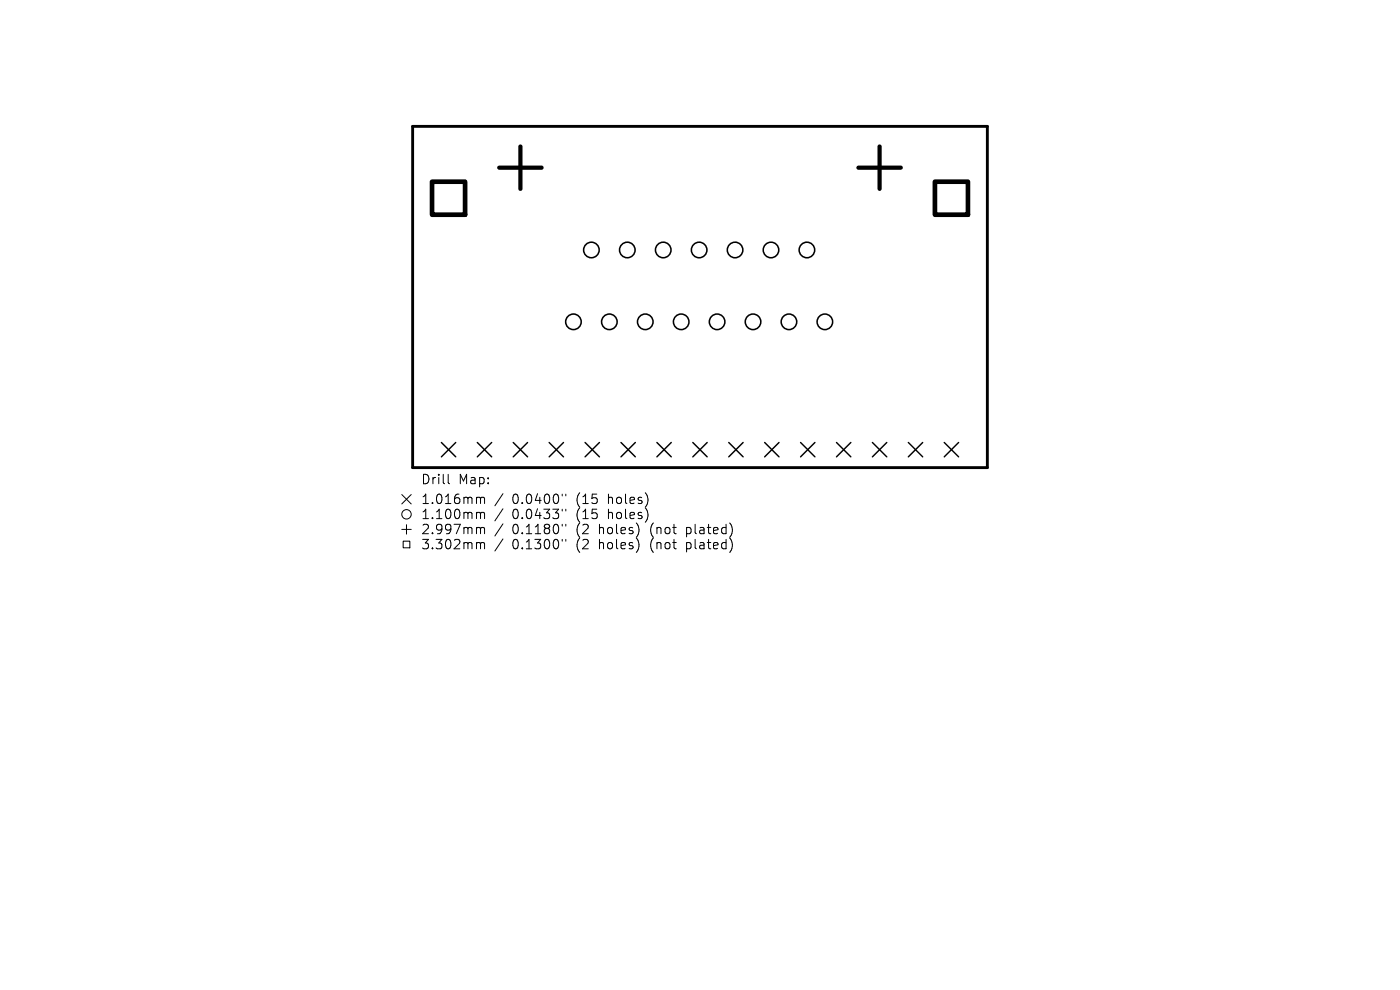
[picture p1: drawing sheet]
<svg xmlns="http://www.w3.org/2000/svg" width="297mm" height="210mm" viewBox="0 0 297 210" stroke-linecap="round" stroke-linejoin="round" font-family="sans-serif">
<defs><g id="words">
<g font-size="2.8">
<text x="89.2" y="103">Drill</text>
<text x="89.2" y="107.2">1.016mm</text>
<text x="97.2" y="103">Map:</text>
<text x="108.7" y="107.2">0.0400&quot;</text>
<text x="122.4" y="107.2">(15</text>
<text x="129.3" y="107.2">holes)</text>
<text x="89.2" y="110.4">1.100mm</text>
<text x="89.2" y="113.6">2.997mm</text>
<text x="108.7" y="110.4">0.0433&quot;</text>
<text x="108.7" y="113.6">0.1180&quot;</text>
<text x="122.4" y="110.4">(15</text>
<text x="122.4" y="113.6">(2</text>
<text x="127.4" y="113.6">holes)</text>
<text x="129.3" y="110.4">holes)</text>
<text x="138.4" y="113.6">(not</text>
<text x="146.2" y="113.6">plated)</text>
<text x="89.2" y="116.8">3.302mm</text>
<text x="108.7" y="116.8">0.1300&quot;</text>
<text x="122.4" y="116.8">(2</text>
<text x="127.4" y="116.8">holes)</text>
<text x="138.4" y="116.8">(not</text>
<text x="146.2" y="116.8">plated)</text>
</g>
</g></defs>
<path d="M87.5 26.8h122v72.4h-122z" fill="none" stroke="#000" stroke-width=".61"/>
<g fill="none" stroke="#000" stroke-width=".3">
<path d="M93.6 93.9l3.1 3M96.7 93.9l-3.1 3M101.3 93.9l3 3M104.3 93.9l-3 3M108.9 93.9l3 3M111.9 93.9l-3 3M116.5 93.9l3 3M119.5 93.9l-3 3M124.1 93.9l3.1 3M127.2 93.9l-3.1 3M131.7 93.9l3.1 3M134.8 93.9l-3.1 3"/>
<path d="M139.4 93.9l3 3M142.4 93.9l-3 3M147 93.9l3 3M150 93.9l-3 3M154.6 93.9l3 3M157.6 93.9l-3 3M162.2 93.9l3.1 3M165.3 93.9l-3.1 3M169.8 93.9l3.1 3M172.9 93.9l-3.1 3M177.5 93.9l3 3M180.5 93.9l-3 3"/>
<path d="M185.1 93.9l3 3M188.1 93.9l-3 3M192.7 93.9l3 3M195.7 93.9l-3 3M200.3 93.9l3.1 3M203.4 93.9l-3.1 3"/>
</g>
<g fill="none" stroke="#000" stroke-width=".33">
<circle cx="125.5" cy="53" r="1.65"/>
<circle cx="133.1" cy="53" r="1.65"/>
<circle cx="140.7" cy="53" r="1.65"/>
<circle cx="148.3" cy="53" r="1.65"/>
<circle cx="155.9" cy="53" r="1.65"/>
<circle cx="163.6" cy="53" r="1.65"/>
<circle cx="171.2" cy="53" r="1.65"/>
<circle cx="121.7" cy="68.3" r="1.65"/>
<circle cx="129.3" cy="68.3" r="1.65"/>
<circle cx="136.9" cy="68.3" r="1.65"/>
<circle cx="144.5" cy="68.3" r="1.65"/>
<circle cx="152.1" cy="68.3" r="1.65"/>
<circle cx="159.8" cy="68.3" r="1.65"/>
<circle cx="167.4" cy="68.3" r="1.65"/>
<circle cx="175" cy="68.3" r="1.65"/>
</g>
<path d="M105.9 35.6h9M110.4 31.1v9M182.1 35.6h9M186.6 31.1v9" fill="none" stroke="#000" stroke-width=".9"/>
<path d="M91.7 38.5h7v7h-7zM198.3 38.5h7v7h-7z" fill="none" stroke="#000" stroke-width=".99"/>
<g fill="none" stroke="#000" stroke-width=".21">
<path d="M85.2 104.9l2 2M85.2 112.3h2M85.5 114.8h1.4v1.4h-1.4zM86.2 111.3v2M87.2 104.9l-2 2M95.1 100.6v1.7l.3 .3M101.4 105.5l.4 .1 .1 .2M101.4 108.7l.4 .1 .1 .2M101.4 111.9l.4 .1 .1 .2M101.4 115.1l.4 .1 .1 .2M101.9 105.8l.3-.3 .5 .1 .1 1.2M101.9 105.8v1"/>
<path d="M101.9 109v1M101.9 112.2v1M101.9 115.4v1M101.9 109l.3-.3 .5 .1 .1 1.2M101.9 112.2l.3-.3 .5 .1 .1 1.2M101.9 115.4l.3-.3 .5 .1 .1 1.2M106.7 104.7l-1.7 2.6M106.7 107.9l-1.7 2.6M106.7 111.1l-1.7 2.6M106.7 114.3l-1.7 2.6M119.3 104.8v.4M119.3 108v.4"/>
<path d="M119.3 111.2v.4M119.3 114.4v.4M120 104.8v.4M120 108v.4M120 111.2v.4M120 114.4v.4"/>
<circle cx="86.2" cy="109.1" r="1"/>
</g>
<use href="#words"/>
</svg>
